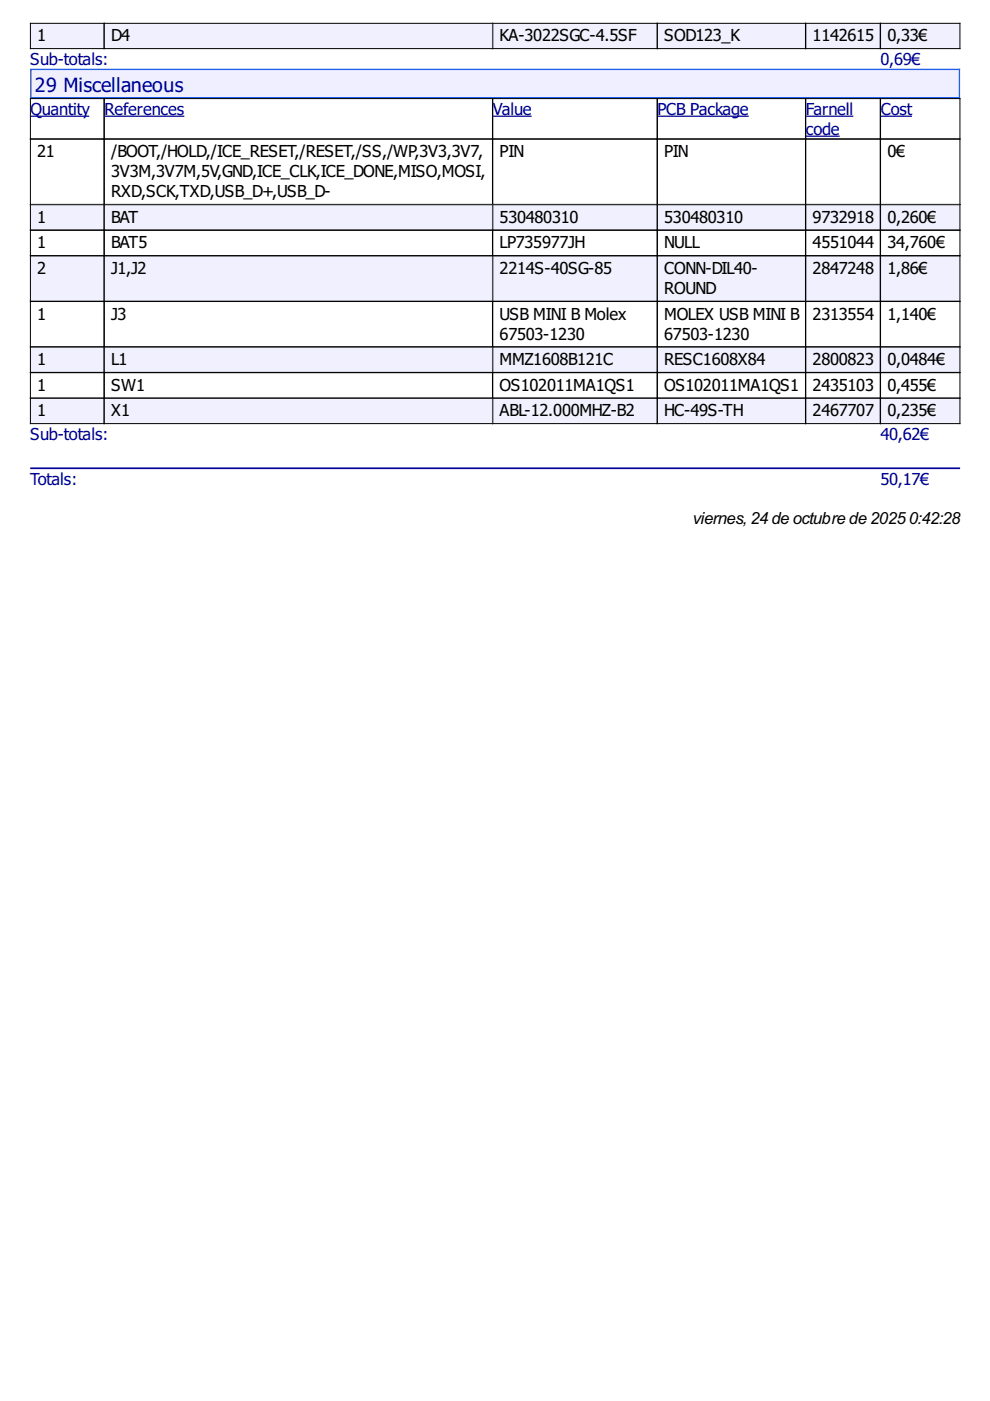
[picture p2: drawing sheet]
<svg xmlns="http://www.w3.org/2000/svg" width="210mm" height="297mm" viewBox="0 0 210 297" stroke-linecap="round" stroke-linejoin="round" font-family="sans-serif">
<defs><g id="words">
<text font-size="5" fill="#009" x="7.4" y="19.4">29 Miscellaneous</text>
<g font-size="4.2">
<text x="7.9" y="8.8">1</text>
<text x="23.6" y="8.8">D4</text>
<text x="105.9" y="8.8">KA-3022SGC-4.5SF</text>
<text x="140.8" y="8.8">SOD123_K</text>
<text x="172.3" y="8.8">1142615</text>
<text x="188.1" y="8.8">0,33€</text>
<text x="7.9" y="33.3">21</text>
<text x="23.6" y="33.3">/BOOT,/HOLD,/ICE_RESET,/RESET,/SS,/WP,3V3,3V7,</text>
<text x="105.9" y="33.3">PIN</text>
<text x="140.8" y="33.3">PIN</text>
<text x="188.1" y="33.3">0€</text>
<text x="23.6" y="37.6">3V3M,3V7M,5V,GND,ICE_CLK,ICE_DONE,MISO,MOSI,</text>
<text x="23.6" y="41.8">RXD,SCK,TXD,USB_D+,USB_D-</text>
<text x="7.9" y="47.2">1</text>
<text x="23.6" y="47.2">BAT</text>
<text x="105.9" y="47.2">530480310</text>
<text x="140.8" y="47.2">530480310</text>
<text x="172.3" y="47.2">9732918</text>
<text x="188.1" y="47.2">0,260€</text>
<text x="7.9" y="52.7">1</text>
<text x="23.6" y="52.7">BAT5</text>
<text x="105.9" y="52.7">LP735977JH</text>
<text x="140.8" y="52.7">NULL</text>
<text x="172.3" y="52.7">4551044</text>
<text x="188.1" y="52.7">34,760€</text>
<text x="7.9" y="58.1">2</text>
<text x="23.6" y="58.1">J1,J2</text>
<text x="105.9" y="58.1">2214S-40SG-85</text>
<text x="140.8" y="58.1">CONN-DIL40-</text>
<text x="172.3" y="58.1">2847248</text>
<text x="188.1" y="58.1">1,86€</text>
<text x="140.8" y="62.3">ROUND</text>
<text x="7.9" y="67.8">1</text>
<text x="23.6" y="67.8">J3</text>
<text x="105.9" y="67.8">USB MINI B Molex</text>
<text x="105.9" y="72">67503-1230</text>
<text x="140.8" y="67.8">MOLEX USB MINI B</text>
<text x="140.8" y="72">67503-1230</text>
<text x="172.3" y="67.8">2313554</text>
<text x="188.1" y="67.8">1,140€</text>
<text x="7.9" y="77.4">1</text>
<text x="23.6" y="77.4">L1</text>
<text x="105.9" y="77.4">MMZ1608B121C</text>
<text x="140.8" y="77.4">RESC1608X84</text>
<text x="172.3" y="77.4">2800823</text>
<text x="188.1" y="77.4">0,0484€</text>
<text x="7.9" y="82.8">1</text>
<text x="23.6" y="82.8">SW1</text>
<text x="105.9" y="82.8">OS102011MA1QS1</text>
<text x="140.8" y="82.8">OS102011MA1QS1</text>
<text x="172.3" y="82.8">2435103</text>
<text x="188.1" y="82.8">0,455€</text>
<text x="7.9" y="88.3">1</text>
<text x="23.6" y="88.3">X1</text>
<text x="105.9" y="88.3">ABL-12.000MHZ-B2</text>
<text x="140.8" y="88.3">HC-49S-TH</text>
<text x="172.3" y="88.3">2467707</text>
<text x="188.1" y="88.3">0,235€</text>
</g>
<g font-size="4.2" fill="#009">
<text x="6.4" y="13.8">Sub-totals:</text>
<text x="186.7" y="13.8">0,69€</text>
<text x="6.5" y="24.4">Quantity</text>
<text x="22.2" y="24.4">References</text>
<text x="104.5" y="24.4">Value</text>
<text x="139.4" y="24.4">PCB Package</text>
<text x="170.9" y="24.4">Farnell</text>
<text x="170.9" y="28.6">code</text>
<text x="186.7" y="24.4">Cost</text>
<text x="6.4" y="93.3">Sub-totals:</text>
<text x="186.7" y="93.3">40,62€</text>
<text x="6.4" y="102.9">Totals:</text>
<text x="186.7" y="102.9">50,17€</text>
</g>
<text font-size="4" x="146.9" y="111.1">viernes,24 de octubre de 20250:42:28</text>
</g></defs>
<path d="M6.4 4.9h15.7v5.4h-15.7z" fill="#f0f0fe"/>
<path d="M6.4 4.9h15.6v5.4h-15.6z" fill="none" stroke="#000" stroke-width=".21"/>
<g fill="#f0f0fe">
<path d="M7.7 5.3h1.8v4.2h-1.8z"/>
<path d="M22.1 4.9h82.4v5.4h-82.4z"/>
</g>
<path d="M22.1 4.9h82.3v5.4h-82.3z" fill="none" stroke="#000" stroke-width=".21"/>
<g fill="#f0f0fe">
<path d="M23.6 5.3h3.9v4.2h-3.9z"/>
<path d="M104.5 4.9h34.9v5.4h-34.9z"/>
</g>
<path d="M104.5 4.9h34.8v5.4h-34.8z" fill="none" stroke="#000" stroke-width=".21"/>
<g fill="#f0f0fe">
<path d="M105.9 5.3h29.1v4.2h-29.1z"/>
<path d="M139.4 4.9h31.4v5.4h-31.4z"/>
</g>
<path d="M139.4 4.9h31.4v5.4h-31.4z" fill="none" stroke="#000" stroke-width=".21"/>
<g fill="#f0f0fe">
<path d="M140.8 5.3h15.9v4.2h-15.9z"/>
<path d="M170.8 4.9h15.9v5.4h-15.9z"/>
</g>
<path d="M170.8 4.9h15.8v5.4h-15.8z" fill="none" stroke="#000" stroke-width=".21"/>
<g fill="#f0f0fe">
<path d="M172 5.3h13v4.2h-13z"/>
<path d="M186.7 4.9h16.9v5.4h-16.9z"/>
</g>
<path d="M186.7 4.9h16.8v5.4h-16.8z" fill="none" stroke="#000" stroke-width=".21"/>
<path d="M187.9 5.3h8.5v4.2h-8.5z" fill="#f0f0fe"/>
<path d="M6.4 14.6h197.2v6.3h-197.2z" fill="#efefff"/>
<path d="M6.6 14.7h196.8v6h-196.8z" fill="none" stroke="#225fe8" stroke-width=".28"/>
<path d="M7.1 15.1h31.5v5h-31.5z" fill="#efefff"/>
<path d="M6.4 20.9h15.6v8.5h-15.6zM6.4 29.5h15.6v13.8h-15.6zM22.1 20.9h82.3v8.5h-82.3zM22.1 29.5h82.3v13.8h-82.3zM104.5 20.9h34.8v8.5h-34.8zM104.5 29.5h34.8v13.8h-34.8zM139.4 20.9h31.4v8.5h-31.4zM139.4 29.5h31.4v13.8h-31.4zM170.8 20.9h15.8v8.5h-15.8zM170.8 29.5h15.8v13.8h-15.8zM186.7 20.9h16.8v8.5h-16.8zM186.7 29.5h16.8v13.8h-16.8z" fill="none" stroke="#000" stroke-width=".21"/>
<path d="M6.5 24.6h12.4M22.2 24.6h16.9M104.5 24.6h8.2M139.4 24.6h19.3M170.9 24.6h10M170.9 28.9h7.1M186.7 24.6h6.6" fill="none" stroke="#009" stroke-width=".26"/>
<path d="M6.4 43.4h15.7v5.4h-15.7z" fill="#f0f0fe"/>
<path d="M6.4 43.4h15.6v5.4h-15.6z" fill="none" stroke="#000" stroke-width=".21"/>
<g fill="#f0f0fe">
<path d="M7.7 43.6h1.8v4.3h-1.8z"/>
<path d="M22.1 43.4h82.4v5.4h-82.4z"/>
</g>
<path d="M22.1 43.4h82.3v5.4h-82.3z" fill="none" stroke="#000" stroke-width=".21"/>
<g fill="#f0f0fe">
<path d="M23.6 43.6h5.8v4.3h-5.8z"/>
<path d="M104.5 43.4h34.9v5.4h-34.9z"/>
</g>
<path d="M104.5 43.4h34.8v5.4h-34.8z" fill="none" stroke="#000" stroke-width=".21"/>
<g fill="#f0f0fe">
<path d="M105.9 43.6h16.6v4.3h-16.6z"/>
<path d="M139.4 43.4h31.4v5.4h-31.4z"/>
</g>
<path d="M139.4 43.4h31.4v5.4h-31.4z" fill="none" stroke="#000" stroke-width=".21"/>
<g fill="#f0f0fe">
<path d="M140.8 43.6h16.7v4.3h-16.7z"/>
<path d="M170.8 43.4h15.9v5.4h-15.9z"/>
</g>
<path d="M170.8 43.4h15.8v5.4h-15.8z" fill="none" stroke="#000" stroke-width=".21"/>
<g fill="#f0f0fe">
<path d="M172 43.6h13v4.3h-13z"/>
<path d="M186.7 43.4h16.9v5.4h-16.9z"/>
</g>
<path d="M186.7 43.4h16.8v5.4h-16.8z" fill="none" stroke="#000" stroke-width=".21"/>
<path d="M187.9 43.6h10.3v4.3h-10.3z" fill="#f0f0fe"/>
<path d="M6.4 48.8h15.6v5.4h-15.6zM22.1 48.8h82.3v5.4h-82.3zM104.5 48.8h34.8v5.4h-34.8zM139.4 48.8h31.4v5.4h-31.4zM170.8 48.8h15.8v5.4h-15.8zM186.7 48.8h16.8v5.4h-16.8z" fill="none" stroke="#000" stroke-width=".21"/>
<path d="M6.4 54.2h15.7v9.7h-15.7z" fill="#f0f0fe"/>
<path d="M6.4 54.3h15.6v9.6h-15.6z" fill="none" stroke="#000" stroke-width=".21"/>
<g fill="#f0f0fe">
<path d="M7.7 54.5h1.8v4.2h-1.8z"/>
<path d="M22.1 54.2h82.4v9.7h-82.4z"/>
</g>
<path d="M22.1 54.3h82.3v9.6h-82.3z" fill="none" stroke="#000" stroke-width=".21"/>
<g fill="#f0f0fe">
<path d="M23.6 54.5h7.4v4.2h-7.4z"/>
<path d="M104.5 54.2h34.9v9.7h-34.9z"/>
</g>
<path d="M104.5 54.3h34.8v9.6h-34.8z" fill="none" stroke="#000" stroke-width=".21"/>
<g fill="#f0f0fe">
<path d="M105.9 54.5h23.8v4.2h-23.8z"/>
<path d="M139.4 54.2h31.4v9.7h-31.4z"/>
</g>
<path d="M139.4 54.3h31.4v9.6h-31.4z" fill="none" stroke="#000" stroke-width=".21"/>
<g fill="#f0f0fe">
<path d="M140.8 54.5h19.9v4.2h-19.9z"/>
<path d="M140.8 58.7h10.9v4.3h-10.9z"/>
<path d="M170.8 54.2h15.9v9.7h-15.9z"/>
</g>
<path d="M170.8 54.3h15.8v9.6h-15.8z" fill="none" stroke="#000" stroke-width=".21"/>
<g fill="#f0f0fe">
<path d="M172 54.5h13v4.2h-13z"/>
<path d="M186.7 54.2h16.9v9.7h-16.9z"/>
</g>
<path d="M186.7 54.3h16.8v9.6h-16.8z" fill="none" stroke="#000" stroke-width=".21"/>
<path d="M187.9 54.5h8.5v4.2h-8.5z" fill="#f0f0fe"/>
<path d="M6.4 63.9h15.6v9.6h-15.6zM22.1 63.9h82.3v9.6h-82.3zM104.5 63.9h34.8v9.6h-34.8zM139.4 63.9h31.4v9.6h-31.4zM170.8 63.9h15.8v9.6h-15.8zM186.7 63.9h16.8v9.6h-16.8z" fill="none" stroke="#000" stroke-width=".21"/>
<path d="M6.4 73.6h15.7v5.4h-15.7z" fill="#f0f0fe"/>
<path d="M6.4 73.6h15.6v5.4h-15.6z" fill="none" stroke="#000" stroke-width=".21"/>
<g fill="#f0f0fe">
<path d="M7.7 73.8h1.8v4.2h-1.8z"/>
<path d="M22.1 73.6h82.4v5.4h-82.4z"/>
</g>
<path d="M22.1 73.6h82.3v5.4h-82.3z" fill="none" stroke="#000" stroke-width=".21"/>
<g fill="#f0f0fe">
<path d="M23.6 73.8h3.4v4.2h-3.4z"/>
<path d="M104.5 73.6h34.9v5.4h-34.9z"/>
</g>
<path d="M104.5 73.6h34.8v5.4h-34.8z" fill="none" stroke="#000" stroke-width=".21"/>
<g fill="#f0f0fe">
<path d="M105.9 73.8h24.1v4.2h-24.1z"/>
<path d="M139.4 73.6h31.4v5.4h-31.4z"/>
</g>
<path d="M139.4 73.6h31.4v5.4h-31.4z" fill="none" stroke="#000" stroke-width=".21"/>
<g fill="#f0f0fe">
<path d="M140.8 73.8h21.4v4.2h-21.4z"/>
<path d="M170.8 73.6h15.9v5.4h-15.9z"/>
</g>
<path d="M170.8 73.6h15.8v5.4h-15.8z" fill="none" stroke="#000" stroke-width=".21"/>
<g fill="#f0f0fe">
<path d="M172 73.8h13v4.2h-13z"/>
<path d="M186.7 73.6h16.9v5.4h-16.9z"/>
</g>
<path d="M186.7 73.6h16.8v5.4h-16.8z" fill="none" stroke="#000" stroke-width=".21"/>
<path d="M187.9 73.8h12.2v4.2h-12.2z" fill="#f0f0fe"/>
<path d="M6.4 79h15.6v5.4h-15.6zM22.1 79h82.3v5.4h-82.3zM104.5 79h34.8v5.4h-34.8zM139.4 79h31.4v5.4h-31.4zM170.8 79h15.8v5.4h-15.8zM186.7 79h16.8v5.4h-16.8z" fill="none" stroke="#000" stroke-width=".21"/>
<path d="M6.4 84.4h15.7v5.4h-15.7z" fill="#f0f0fe"/>
<path d="M6.4 84.5h15.6v5.3h-15.6z" fill="none" stroke="#000" stroke-width=".21"/>
<g fill="#f0f0fe">
<path d="M7.7 84.6h1.8v4.3h-1.8z"/>
<path d="M22.1 84.4h82.4v5.4h-82.4z"/>
</g>
<path d="M22.1 84.5h82.3v5.3h-82.3z" fill="none" stroke="#000" stroke-width=".21"/>
<g fill="#f0f0fe">
<path d="M23.6 84.6h3.9v4.3h-3.9z"/>
<path d="M104.5 84.4h34.9v5.4h-34.9z"/>
</g>
<path d="M104.5 84.5h34.8v5.3h-34.8z" fill="none" stroke="#000" stroke-width=".21"/>
<g fill="#f0f0fe">
<path d="M105.9 84.6h28.6v4.3h-28.6z"/>
<path d="M139.4 84.4h31.4v5.4h-31.4z"/>
</g>
<path d="M139.4 84.5h31.4v5.3h-31.4z" fill="none" stroke="#000" stroke-width=".21"/>
<g fill="#f0f0fe">
<path d="M140.8 84.6h16.7v4.3h-16.7z"/>
<path d="M170.8 84.4h15.9v5.4h-15.9z"/>
</g>
<path d="M170.8 84.5h15.8v5.3h-15.8z" fill="none" stroke="#000" stroke-width=".21"/>
<g fill="#f0f0fe">
<path d="M172 84.6h13v4.3h-13z"/>
<path d="M186.7 84.4h16.9v5.4h-16.9z"/>
</g>
<path d="M186.7 84.5h16.8v5.3h-16.8z" fill="none" stroke="#000" stroke-width=".21"/>
<path d="M187.9 84.6h10.3v4.3h-10.3z" fill="#f0f0fe"/>
<path d="M6.6 99.3h196.8" fill="none" stroke="#009" stroke-width=".35"/>
<use href="#words"/>
</svg>
